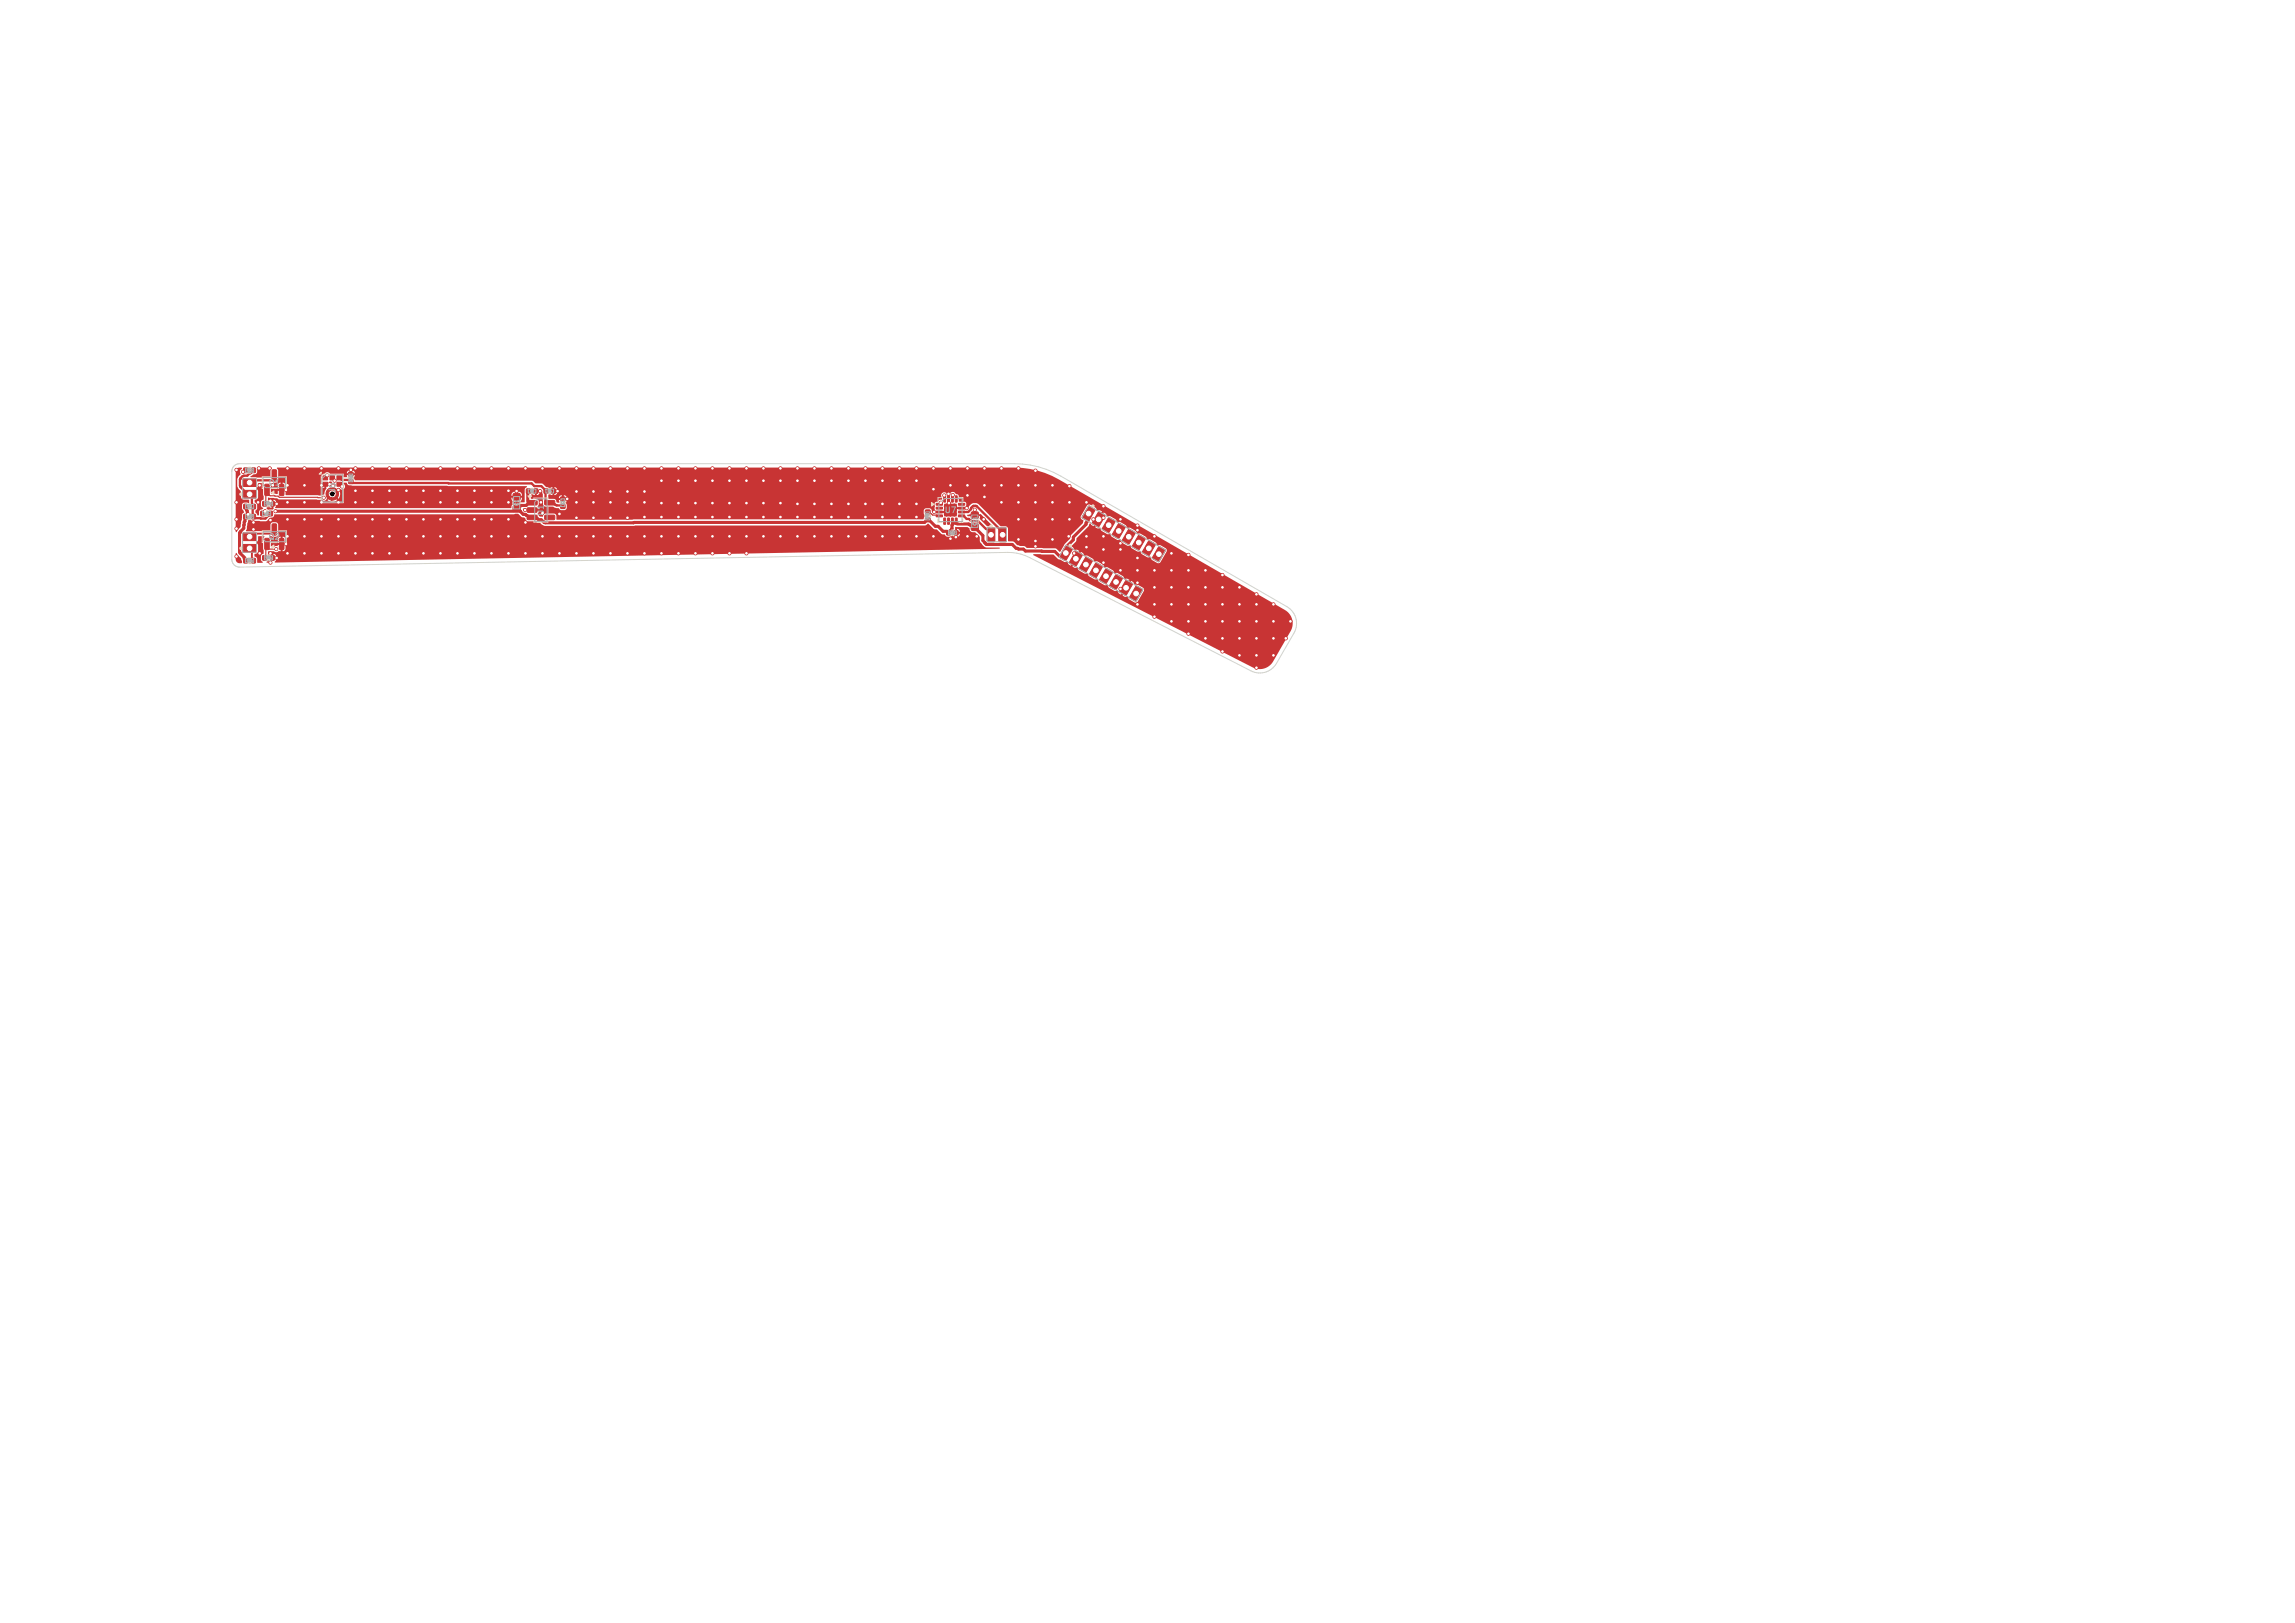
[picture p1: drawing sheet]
<svg xmlns="http://www.w3.org/2000/svg" width="297mm" height="210mm" viewBox="0 0 297 210" stroke-linecap="round" stroke-linejoin="round" font-family="sans-serif">
<defs><g id="words">
<text font-size="1.1" x="43.6" y="64.1" transform="rotate(-90 43.6 64.1)">U6</text>
<g font-size="1" fill="#fff">
<text x="34.7" y="63">Q1</text>
<text x="70.5" y="66.8" transform="rotate(-90 70.5 66.8)">U1</text>
</g>
<g font-size="1" fill="#afafaf">
<text x="34.7" y="70">Q2</text>
<text x="122.2" y="66.5">U7</text>
</g>
<g font-size=".6" fill="#afafaf">
<text x="67.2" y="65.5" transform="rotate(-90 67.2 65.5)">C1</text>
<text x="126.4" y="68.1" transform="rotate(-90 126.4 68.1)">C11</text>
</g>
<g font-size=".4" fill="#afafaf">
<text x="31.9" y="65.7">R21</text>
<text x="31.9" y="61">R23</text>
<text x="34.3" y="65.4">R20</text>
<text x="31.9" y="67">R22</text>
<text x="34.1" y="66.6">R24</text>
<text x="120.3" y="67.2" transform="rotate(-90 120.3 67.2)">R10</text>
<text x="31.9" y="72.7">R26</text>
<text x="34.3" y="72.4">R25</text>
</g>
<g font-size=".3" fill="#afafaf">
<text x="45.6" y="62.2" transform="rotate(-90 45.6 62.2)">C10</text>
<text x="68.6" y="63.7">C2</text>
<text x="70.9" y="63.7">C4</text>
<text x="73" y="65.3" transform="rotate(-90 73 65.3)">C3</text>
<text x="122.9" y="69.1">C12</text>
</g>
</g></defs>
<g fill="#c83434" stroke="#c83434" stroke-width=".13">
<path d="M31.4 70.5h1.7l.1 .1v.8l-.2 .1-1.5-.1-.1-.1z"/>
<path d="M31.4 69h1.7l.1 .1v.8l-.2 .1-1.5-.1-.1-.1z"/>
<path d="M33.8 66.2h.4v.5h-.4z"/>
<path d="M34.8 66.2h.4v.5h-.4z"/>
<path d="M45.1 62.1h.6v.5h-.6z"/>
<path d="M45.1 61.1h.6v.5h-.6z"/>
<path d="M137.9 70.6h.2l.6 .4 .1 .1-.8 1.4h-.2l-.6-.3-.1-.2z"/>
<path d="M139.2 71.4h.2l.6 .3 .1 .2-.8 1.3-.2 .1-.6-.4-.1-.1z"/>
<path d="M140.5 72.1h.2l.6 .4 .1 .1-.8 1.4h-.2l-.6-.3-.1-.2z"/>
<path d="M141.8 72.9h.2l.6 .3 .1 .2-.8 1.3-.2 .1-.6-.4-.1-.1z"/>
<path d="M143.1 73.6h.2l.6 .4 .1 .1-.8 1.4h-.2l-.6-.3-.1-.2z"/>
<path d="M144.4 74.4h.2l.6 .3 .1 .2-.8 1.3-.2 .1-.6-.4-.1-.1z"/>
<path d="M145.7 75.1h.2l.6 .4 .1 .1-.8 1.4h-.2l-.6-.3-.1-.2z"/>
<path d="M147 75.9h.2l.6 .3 .1 .2-.8 1.3-.2 .1-.6-.4-.1-.1z"/>
<path d="M34.3 69.7h.4h.1v1.3v.1h-.4l-.1-.1z"/>
<path d="M36.2 69.7h.4h.1v1.3v.1h-.4l-.1-.1z"/>
<path d="M35.2 67.8h.4l.2 .1v1.2l-.1 .1-.4 .1-.1-.1z"/>
<path d="M68.1 63.3h.5v.5h-.5z"/>
<path d="M69.1 63.3h.5v.5h-.5z"/>
<path d="M140.9 65.5h.1l.6 .3 .1 .2-.8 1.4h-.1l-.7-.3v-.2z"/>
<path d="M142.2 66.3l.1-.1 .6 .4 .1 .1-.8 1.4-.1 .1-.7-.4-.1-.1z"/>
<path d="M143.5 67h.1l.6 .3 .1 .2-.8 1.4h-.1l-.7-.3-.1-.2z"/>
<path d="M144.8 67.8l.1-.1 .6 .4 .1 .1-.8 1.4-.1 .1-.7-.4-.1-.1z"/>
<path d="M146.1 68.5h.1l.6 .3 .1 .2-.8 1.4h-.1l-.7-.3-.1-.2z"/>
<path d="M147.4 69.3l.1-.1 .6 .4 .1 .1-.8 1.4-.1 .1-.7-.4-.1-.1z"/>
<path d="M148.7 70h.1l.6 .3 .1 .2-.8 1.4h-.1l-.7-.3-.1-.2z"/>
<path d="M150 70.8l.1-.1 .6 .4 .1 .1-.8 1.4-.1 .1-.7-.4-.1-.1z"/>
<path d="M127.8 68.3h.8l.1 .1v1.6v.1h-.8l-.1-.1z"/>
<path d="M129.3 68.3h.8l.1 .1v1.6v.1h-.8l-.1-.1z"/>
<path d="M125.7 67.8h.2h.7v.2v.6l-.2 .1-.7-.1v-.2z"/>
<path d="M125.7 66.3l.2-.1 .7 .1v.1v.6l-.2 .1-.7-.1v-.1z"/>
<path d="M66.5 65.4h.1h.7v.2v.6l-.2 .1-.6-.1-.1-.1z"/>
<path d="M66.5 63.9l.1-.1 .7 .1v.2v.6h-.2h-.6l-.1-.2z"/>
<path d="M122.5 68.7h.5v.5h-.5z"/>
<path d="M123.5 68.7h.5v.5h-.5z"/>
<path d="M31.6 65.3h.4v.5h-.4z"/>
<path d="M32.6 65.3h.4v.5h-.4z"/>
<path d="M34 64.9h.5v.6h-.5z"/>
<path d="M35 64.9h.5v.6h-.5z"/>
<path d="M41.8 61.6h.6v.5h-.6z"/>
<path d="M41.8 62.4h.6v.5h-.6z"/>
<path d="M42.4 63.4a.81 .81 0 0 1 1.3 .2 .81 .81 0 0 1-.8 1.1v-.3a.52 .52 0 0 0 .6-.6 .52 .52 0 0 0-.8-.3 .52 .52 0 0 0 .1 .9h.1v.3a.81 .81 0 0 1-.5-1.3z"/>
<path d="M43.6 62.4h.6v.5h-.6z"/>
<path d="M43.6 61.6h.6v.5h-.6z"/>
<path d="M42.7 61.6h.6v.5h-.6z"/>
<path d="M68.2 64.8h1.2l.1 .1v.4l-.1 .1-1.1-.1-.1-.1z"/>
<path d="M68.2 65.7h1.2l.1 .2v.3l-.1 .1h-1.1l-.1-.1z"/>
<path d="M68.2 66.7h1.2l.1 .1v.4l-.1 .1-1.1-.1-.1-.1z"/>
<path d="M70.5 66.7h1.2l.1 .1v.4l-.1 .1-1.1-.1-.1-.1z"/>
<path d="M70.5 64.8h1.2l.1 .1v.4l-.1 .1-1.1-.1-.1-.1z"/>
<path d="M119.8 67h.5v.5h-.5z"/>
<path d="M119.8 66h.5v.5h-.5z"/>
<path d="M72.6 65.3h.5v.5h-.5z"/>
<path d="M72.6 64.3h.5v.5h-.5z"/>
<path d="M31.6 60.6h.4v.5h-.4z"/>
<path d="M32.6 60.6h.4v.5h-.4z"/>
<path d="M34 71.9h.5v.6h-.5z"/>
<path d="M35 71.9h.5v.6h-.5z"/>
<path d="M121.2 65.1h.7l.1 .2-.8 .1z"/>
<path d="M121.2 65.6h.7l.1 .2-.8 .1z"/>
<path d="M121.2 66.1h.7l.1 .2-.8 .1z"/>
<path d="M121.2 66.6h.7l.1 .2-.8 .1z"/>
<path d="M122.1 67l.3 .1-.1 .7h-.2z"/>
<path d="M122.6 67l.3 .1-.1 .7h-.2z"/>
<path d="M123.1 67l.3 .1-.1 .7h-.2z"/>
<path d="M123.6 67l.3 .1-.1 .7h-.2z"/>
<path d="M124 66.6h.8v.2l-.7 .1z"/>
<path d="M124 66.1h.8v.2l-.7 .1z"/>
<path d="M124 65.6h.8v.2l-.7 .1z"/>
<path d="M124 65.1h.8v.2l-.7 .1z"/>
<path d="M123.6 64.2h.3l-.1 .8-.2-.1z"/>
<path d="M123.1 64.2h.3l-.1 .8-.2-.1z"/>
<path d="M122.6 64.2h.3l-.1 .8-.2-.1z"/>
<path d="M122.1 64.2h.3l-.1 .8-.2-.1z"/>
<path d="M122.4 65.4h1.2v1.2h-1.2z"/>
<path d="M70.4 63.3h.5v.5h-.5z"/>
<path d="M71.4 63.3h.5v.5h-.5z"/>
<path d="M31.4 63.5h1.7l.1 .1v.8l-.2 .1-1.5-.1-.1-.1z"/>
<path d="M31.4 62h1.7l.1 .1v.8l-.2 .1-1.5-.1-.1-.1z"/>
<path d="M31.6 66.6h.4v.5h-.4z"/>
<path d="M32.6 66.6h.4v.5h-.4z"/>
<path d="M31.6 72.3h.4v.5h-.4z"/>
<path d="M32.6 72.3h.4v.5h-.4z"/>
<path d="M34.3 62.7h.4h.1v1.3v.1h-.4l-.1-.1z"/>
<path d="M36.2 62.7h.4h.1v1.3v.1h-.4l-.1-.1z"/>
<path d="M35.2 60.8h.4l.2 .1v1.2l-.1 .1-.4 .1-.1-.1z"/>
<circle cx="32.1" cy="66.5" r=".2"/>
<circle cx="35.6" cy="66.2" r=".2"/>
<circle cx="34.3" cy="66.2" r=".2"/>
<circle cx="31.4" cy="61.1" r=".2"/>
<circle cx="87.8" cy="60.6" r=".2"/>
<circle cx="145" cy="70.3" r=".2"/>
<circle cx="103.2" cy="69.4" r=".2"/>
<circle cx="134" cy="67.2" r=".2"/>
<circle cx="70" cy="65" r=".2"/>
<circle cx="103.2" cy="66.9" r=".2"/>
<circle cx="147.2" cy="78.2" r=".2"/>
<circle cx="101" cy="60.6" r=".2"/>
<circle cx="37.2" cy="69.4" r=".2"/>
<circle cx="83.4" cy="60.6" r=".2"/>
<circle cx="72.4" cy="66.5" r=".2"/>
<circle cx="96.6" cy="60.6" r=".2"/>
<circle cx="158.2" cy="76" r=".2"/>
<circle cx="48.2" cy="65" r=".2"/>
<circle cx="57" cy="63.5" r=".2"/>
<circle cx="43.8" cy="65" r=".2"/>
<circle cx="156" cy="76" r=".2"/>
<circle cx="118.6" cy="62.2" r=".2"/>
<circle cx="79" cy="69.4" r=".2"/>
<circle cx="39.4" cy="65" r=".2"/>
<circle cx="61.4" cy="65" r=".2"/>
<circle cx="162.6" cy="76.9" r=".2"/>
<circle cx="162.6" cy="86.4" r=".2"/>
<circle cx="112" cy="62.2" r=".2"/>
<circle cx="105.4" cy="66.9" r=".2"/>
<circle cx="63.6" cy="60.6" r=".2"/>
<circle cx="81.2" cy="67" r=".2"/>
<circle cx="127.4" cy="64.3" r=".2"/>
<circle cx="50.4" cy="60.6" r=".2"/>
<circle cx="123.7" cy="69.5" r=".2"/>
<circle cx="114.2" cy="69.4" r=".2"/>
<circle cx="54.8" cy="67.2" r=".2"/>
<circle cx="138.3" cy="69.4" r=".2"/>
<circle cx="43.8" cy="71.6" r=".2"/>
<circle cx="37.2" cy="65" r=".2"/>
<circle cx="164.8" cy="80.4" r=".2"/>
<circle cx="57" cy="67.2" r=".2"/>
<circle cx="160.4" cy="76" r=".2"/>
<circle cx="105.4" cy="69.4" r=".2"/>
<circle cx="74.6" cy="67" r=".2"/>
<circle cx="96.6" cy="62.2" r=".2"/>
<circle cx="147.2" cy="73.8" r=".2"/>
<circle cx="39.4" cy="62.8" r=".2"/>
<circle cx="46" cy="60.6" r=".2"/>
<circle cx="65.8" cy="67.2" r=".2"/>
<circle cx="136.2" cy="65" r=".2"/>
<circle cx="85.6" cy="69.4" r=".2"/>
<circle cx="145" cy="67.2" r=".2"/>
<circle cx="126.1" cy="65.9" r=".2"/>
<circle cx="41.6" cy="65" r=".2"/>
<circle cx="85.6" cy="60.6" r=".2"/>
<circle cx="48.2" cy="69.4" r=".2"/>
<circle cx="136.2" cy="67.2" r=".2"/>
<circle cx="59.2" cy="63.5" r=".2"/>
<circle cx="109.8" cy="69.4" r=".2"/>
<circle cx="30.6" cy="72" r=".2"/>
<circle cx="90" cy="69.4" r=".2"/>
<circle cx="65.8" cy="69.4" r=".2"/>
<circle cx="94.4" cy="65.1" r=".2"/>
<circle cx="32.8" cy="68.5" r=".2"/>
<circle cx="63.6" cy="69.4" r=".2"/>
<circle cx="156" cy="82.6" r=".2"/>
<circle cx="90" cy="71.6" r=".2"/>
<circle cx="120.9" cy="66.2" r=".2"/>
<circle cx="94.4" cy="69.4" r=".2"/>
<circle cx="68" cy="67.6" r=".2"/>
<circle cx="145" cy="73.8" r=".2"/>
<circle cx="136.2" cy="62.8" r=".2"/>
<circle cx="156" cy="78.2" r=".2"/>
<circle cx="76.8" cy="69.4" r=".2"/>
<circle cx="162.6" cy="82.6" r=".2"/>
<circle cx="72.4" cy="60.6" r=".2"/>
<circle cx="156" cy="73.8" r=".2"/>
<circle cx="52.6" cy="60.6" r=".2"/>
<circle cx="70.2" cy="69.4" r=".2"/>
<circle cx="81.2" cy="65" r=".2"/>
<circle cx="136.2" cy="69.8" r=".2"/>
<circle cx="158.2" cy="78.2" r=".2"/>
<circle cx="48.2" cy="63.5" r=".2"/>
<circle cx="37" cy="70.4" r=".2"/>
<circle cx="125.2" cy="62.8" r=".2"/>
<circle cx="126.4" cy="69.4" r=".2"/>
<circle cx="87.8" cy="62.2" r=".2"/>
<circle cx="85.6" cy="66.9" r=".2"/>
<circle cx="35" cy="67.3" r=".2"/>
<circle cx="41.6" cy="71.6" r=".2"/>
<circle cx="156" cy="80.4" r=".2"/>
<circle cx="131.8" cy="69.8" r=".2"/>
<circle cx="87.8" cy="69.4" r=".2"/>
<circle cx="92.2" cy="66.9" r=".2"/>
<circle cx="79" cy="63.6" r=".2"/>
<circle cx="92.2" cy="69.4" r=".2"/>
<circle cx="30.6" cy="67.2" r=".2"/>
<circle cx="131.8" cy="67.2" r=".2"/>
<circle cx="43.8" cy="67.2" r=".2"/>
<circle cx="35" cy="71.6" r=".2"/>
<circle cx="134" cy="70.7" r=".2"/>
<circle cx="103.2" cy="65.2" r=".2"/>
<circle cx="54.8" cy="63.5" r=".2"/>
<circle cx="94.4" cy="71.6" r=".2"/>
<circle cx="66.9" cy="63.5" r=".2"/>
<circle cx="127.4" cy="60.6" r=".2"/>
<circle cx="120.8" cy="63.3" r=".2"/>
<circle cx="59.2" cy="69.4" r=".2"/>
<circle cx="92.2" cy="65.1" r=".2"/>
<circle cx="59.2" cy="67.2" r=".2"/>
<circle cx="96.6" cy="65.1" r=".2"/>
<circle cx="85.6" cy="71.6" r=".2"/>
<circle cx="153.8" cy="82" r=".2"/>
<circle cx="41.6" cy="67.2" r=".2"/>
<circle cx="67.9" cy="66" r=".2"/>
<circle cx="74.6" cy="71.6" r=".2"/>
<circle cx="73.4" cy="64.5" r=".2"/>
<circle cx="69.9" cy="63.5" r=".2"/>
<circle cx="57" cy="71.6" r=".2"/>
<circle cx="116.4" cy="69.4" r=".2"/>
<circle cx="142.8" cy="72.8" r=".2"/>
<circle cx="116.4" cy="66.9" r=".2"/>
<circle cx="65.8" cy="60.6" r=".2"/>
<circle cx="114.2" cy="65.2" r=".2"/>
<circle cx="114.2" cy="66.9" r=".2"/>
<circle cx="107.6" cy="69.4" r=".2"/>
<circle cx="50.4" cy="67.2" r=".2"/>
<circle cx="118.6" cy="69.4" r=".2"/>
<circle cx="90" cy="65.1" r=".2"/>
<circle cx="142.8" cy="69.4" r=".2"/>
<circle cx="54.8" cy="65" r=".2"/>
<circle cx="160.4" cy="78.2" r=".2"/>
<circle cx="79" cy="60.6" r=".2"/>
<circle cx="109.8" cy="60.6" r=".2"/>
<circle cx="103.2" cy="62.2" r=".2"/>
<circle cx="90" cy="62.2" r=".2"/>
<circle cx="127.4" cy="62.8" r=".2"/>
<circle cx="54.8" cy="71.6" r=".2"/>
<circle cx="118.6" cy="60.6" r=".2"/>
<circle cx="98.8" cy="66.9" r=".2"/>
<circle cx="46" cy="71.6" r=".2"/>
<circle cx="120.8" cy="69.4" r=".2"/>
<circle cx="87.8" cy="71.6" r=".2"/>
<circle cx="134" cy="60.9" r=".2"/>
<circle cx="153.8" cy="80.4" r=".2"/>
<circle cx="83.4" cy="71.6" r=".2"/>
<circle cx="54.8" cy="69.4" r=".2"/>
<circle cx="98.8" cy="62.2" r=".2"/>
<circle cx="63.6" cy="71.6" r=".2"/>
<circle cx="68" cy="60.6" r=".2"/>
<circle cx="134" cy="70" r=".2"/>
<circle cx="164.8" cy="82.6" r=".2"/>
<circle cx="81.2" cy="71.6" r=".2"/>
<circle cx="149.4" cy="79.8" r=".2"/>
<circle cx="50.4" cy="69.4" r=".2"/>
<circle cx="153.8" cy="76" r=".2"/>
<circle cx="129.6" cy="62.8" r=".2"/>
<circle cx="46" cy="69.4" r=".2"/>
<circle cx="39.4" cy="71.6" r=".2"/>
<circle cx="85.6" cy="65.1" r=".2"/>
<circle cx="83.4" cy="66.9" r=".2"/>
<circle cx="122.8" cy="65.1" r=".2"/>
<circle cx="79" cy="65" r=".2"/>
<circle cx="92.2" cy="60.6" r=".2"/>
<circle cx="116.4" cy="65.2" r=".2"/>
<circle cx="166.4" cy="82.6" r=".2"/>
<circle cx="134" cy="65" r=".2"/>
<circle cx="61.4" cy="63.5" r=".2"/>
<circle cx="83.4" cy="69.4" r=".2"/>
<circle cx="33.4" cy="65" r=".2"/>
<circle cx="50.4" cy="63.5" r=".2"/>
<circle cx="30.6" cy="68.4" r=".2"/>
<circle cx="33.5" cy="60.6" r=".2"/>
<circle cx="85.6" cy="62.2" r=".2"/>
<circle cx="57" cy="69.4" r=".2"/>
<circle cx="140.6" cy="65" r=".2"/>
<circle cx="125.2" cy="64.1" r=".2"/>
<circle cx="54.8" cy="60.6" r=".2"/>
<circle cx="105.4" cy="60.6" r=".2"/>
<circle cx="158.2" cy="84.3" r=".2"/>
<circle cx="145" cy="76.2" r=".2"/>
<circle cx="140.6" cy="70.8" r=".2"/>
<circle cx="30.6" cy="60.8" r=".2"/>
<circle cx="105.4" cy="65.2" r=".2"/>
<circle cx="127.3" cy="67.2" r=".2"/>
<circle cx="46" cy="65" r=".2"/>
<circle cx="158.2" cy="74.4" r=".2"/>
<circle cx="33.6" cy="62.8" r=".2"/>
<circle cx="162.6" cy="84.8" r=".2"/>
<circle cx="114.2" cy="62.2" r=".2"/>
<circle cx="101" cy="65.1" r=".2"/>
<circle cx="123" cy="69.7" r=".2"/>
<circle cx="76.8" cy="60.6" r=".2"/>
<circle cx="92.2" cy="62.2" r=".2"/>
<circle cx="149.4" cy="76" r=".2"/>
<circle cx="37.2" cy="62.8" r=".2"/>
<circle cx="151.6" cy="80.4" r=".2"/>
<circle cx="46" cy="63.5" r=".2"/>
<circle cx="70.2" cy="71.6" r=".2"/>
<circle cx="131.8" cy="60.6" r=".2"/>
<circle cx="43.8" cy="60.6" r=".2"/>
<circle cx="81.2" cy="60.6" r=".2"/>
<circle cx="83.4" cy="63.6" r=".2"/>
<circle cx="103.2" cy="60.6" r=".2"/>
<circle cx="162.6" cy="80.4" r=".2"/>
<circle cx="101" cy="66.9" r=".2"/>
<circle cx="138.4" cy="67.2" r=".2"/>
<circle cx="107.6" cy="60.6" r=".2"/>
<circle cx="107.6" cy="62.2" r=".2"/>
<circle cx="147.2" cy="72.2" r=".2"/>
<circle cx="87.8" cy="65.1" r=".2"/>
<circle cx="39.4" cy="67.2" r=".2"/>
<circle cx="112" cy="65.2" r=".2"/>
<circle cx="142.8" cy="65.5" r=".2"/>
<circle cx="87.8" cy="66.9" r=".2"/>
<circle cx="125.1" cy="65.8" r=".2"/>
<circle cx="48.2" cy="67.2" r=".2"/>
<circle cx="96.6" cy="66.9" r=".2"/>
<circle cx="72.4" cy="69.4" r=".2"/>
<circle cx="76.8" cy="67" r=".2"/>
<circle cx="142.8" cy="71.1" r=".2"/>
<circle cx="153.8" cy="78.2" r=".2"/>
<circle cx="59.2" cy="71.6" r=".2"/>
<circle cx="151.6" cy="73.8" r=".2"/>
<circle cx="105.4" cy="62.2" r=".2"/>
<circle cx="65.8" cy="65" r=".2"/>
<circle cx="145" cy="71.1" r=".2"/>
<circle cx="112" cy="60.6" r=".2"/>
<circle cx="147.2" cy="68.6" r=".2"/>
<circle cx="160.4" cy="82.6" r=".2"/>
<circle cx="149.4" cy="73.8" r=".2"/>
<circle cx="118.6" cy="66.9" r=".2"/>
<circle cx="59.2" cy="65" r=".2"/>
<circle cx="151.6" cy="71.6" r=".2"/>
<circle cx="139" cy="71.6" r=".2"/>
<circle cx="57" cy="65" r=".2"/>
<circle cx="129.6" cy="60.6" r=".2"/>
<circle cx="160.4" cy="84.8" r=".2"/>
<circle cx="131.8" cy="65" r=".2"/>
<circle cx="52.6" cy="63.5" r=".2"/>
<circle cx="35" cy="72.8" r=".2"/>
<circle cx="68" cy="71.6" r=".2"/>
<circle cx="52.6" cy="67.2" r=".2"/>
<circle cx="98.8" cy="65.1" r=".2"/>
<circle cx="46" cy="67.2" r=".2"/>
<circle cx="48.2" cy="71.6" r=".2"/>
<circle cx="37" cy="63.4" r=".2"/>
<circle cx="74.6" cy="65" r=".2"/>
<circle cx="101" cy="62.2" r=".2"/>
<circle cx="81.2" cy="69.4" r=".2"/>
<circle cx="96.6" cy="69.4" r=".2"/>
<circle cx="39.4" cy="69.4" r=".2"/>
<circle cx="90" cy="60.6" r=".2"/>
<circle cx="116.4" cy="62.2" r=".2"/>
<circle cx="52.6" cy="71.6" r=".2"/>
<circle cx="37.2" cy="71.6" r=".2"/>
<circle cx="59.2" cy="60.6" r=".2"/>
<circle cx="122.7" cy="63.9" r=".2"/>
<circle cx="30.6" cy="65" r=".2"/>
<circle cx="41.6" cy="60.6" r=".2"/>
<circle cx="98.8" cy="69.4" r=".2"/>
<circle cx="45.4" cy="60.8" r=".2"/>
<circle cx="63.6" cy="65" r=".2"/>
<circle cx="109.8" cy="62.2" r=".2"/>
<circle cx="72.4" cy="71.6" r=".2"/>
<circle cx="76.8" cy="71.6" r=".2"/>
<circle cx="134" cy="62.8" r=".2"/>
<circle cx="37.2" cy="60.6" r=".2"/>
<circle cx="74.6" cy="63.6" r=".2"/>
<circle cx="94.4" cy="66.9" r=".2"/>
<circle cx="167" cy="80.4" r=".2"/>
<circle cx="164.8" cy="84.8" r=".2"/>
<circle cx="90" cy="66.9" r=".2"/>
<circle cx="65.8" cy="63.5" r=".2"/>
<circle cx="83.4" cy="65" r=".2"/>
<circle cx="52.6" cy="65" r=".2"/>
<circle cx="151.6" cy="76" r=".2"/>
<circle cx="94.4" cy="60.6" r=".2"/>
<circle cx="74.6" cy="60.6" r=".2"/>
<circle cx="153.8" cy="73.8" r=".2"/>
<circle cx="125.2" cy="60.6" r=".2"/>
<circle cx="76.8" cy="65" r=".2"/>
<circle cx="123" cy="62.8" r=".2"/>
<circle cx="37.2" cy="67.2" r=".2"/>
<circle cx="107.6" cy="66.9" r=".2"/>
<circle cx="41.6" cy="69.4" r=".2"/>
<circle cx="164.8" cy="78.2" r=".2"/>
<circle cx="112" cy="66.9" r=".2"/>
<circle cx="41.6" cy="62.8" r=".2"/>
<circle cx="109.8" cy="65.2" r=".2"/>
<circle cx="70.2" cy="60.6" r=".2"/>
<circle cx="98.8" cy="60.6" r=".2"/>
<circle cx="65.8" cy="71.6" r=".2"/>
<circle cx="63.6" cy="67.2" r=".2"/>
<circle cx="114.2" cy="60.6" r=".2"/>
<circle cx="61.4" cy="60.6" r=".2"/>
<circle cx="142.8" cy="67" r=".2"/>
<circle cx="61.4" cy="71.6" r=".2"/>
<circle cx="116.4" cy="60.6" r=".2"/>
<circle cx="129.6" cy="65" r=".2"/>
<circle cx="149.4" cy="78.2" r=".2"/>
<circle cx="92.2" cy="71.6" r=".2"/>
<circle cx="43.8" cy="69.4" r=".2"/>
<circle cx="74.6" cy="69.4" r=".2"/>
<circle cx="149.4" cy="69.4" r=".2"/>
<circle cx="109.8" cy="66.9" r=".2"/>
<circle cx="125.2" cy="69.4" r=".2"/>
<circle cx="147.2" cy="68" r=".2"/>
<circle cx="39.4" cy="60.6" r=".2"/>
<circle cx="52.6" cy="69.4" r=".2"/>
<circle cx="94.4" cy="62.2" r=".2"/>
<circle cx="160.4" cy="80.4" r=".2"/>
<circle cx="33.6" cy="71.6" r=".2"/>
<circle cx="35" cy="64.8" r=".2"/>
<circle cx="138.4" cy="65" r=".2"/>
<circle cx="57" cy="60.6" r=".2"/>
<circle cx="32.8" cy="67.6" r=".2"/>
<circle cx="68" cy="69.4" r=".2"/>
<circle cx="76.8" cy="63.6" r=".2"/>
<circle cx="140.6" cy="69.4" r=".2"/>
<circle cx="118.6" cy="65.2" r=".2"/>
<circle cx="138.4" cy="62.9" r=".2"/>
<circle cx="158.2" cy="82.6" r=".2"/>
<circle cx="141.5" cy="67.2" r=".2"/>
<circle cx="112" cy="69.4" r=".2"/>
<circle cx="34.9" cy="60.6" r=".2"/>
<circle cx="61.4" cy="69.4" r=".2"/>
<circle cx="72.2" cy="63.5" r=".2"/>
<circle cx="96.6" cy="71.6" r=".2"/>
<circle cx="151.6" cy="78.2" r=".2"/>
<circle cx="147.2" cy="75.4" r=".2"/>
<circle cx="153.8" cy="71.8" r=".2"/>
<circle cx="101" cy="69.4" r=".2"/>
<circle cx="61.4" cy="67.2" r=".2"/>
<circle cx="162.6" cy="78.2" r=".2"/>
<circle cx="79" cy="71.6" r=".2"/>
<circle cx="35.8" cy="72.2" r=".2"/>
<circle cx="158.2" cy="80.4" r=".2"/>
<circle cx="63.6" cy="63.5" r=".2"/>
<circle cx="79" cy="67" r=".2"/>
<circle cx="81.2" cy="63.6" r=".2"/>
<circle cx="123" cy="60.6" r=".2"/>
<circle cx="48.2" cy="60.6" r=".2"/>
<circle cx="50.4" cy="65" r=".2"/>
<circle cx="131.8" cy="62.8" r=".2"/>
<circle cx="120.8" cy="60.6" r=".2"/>
<circle cx="50.4" cy="71.6" r=".2"/>
<circle cx="107.6" cy="65.2" r=".2"/>
<circle cx="35.8" cy="65.2" r=".2"/>
<circle cx="41.9" cy="64.4" r=".2"/>
<circle cx="122.2" cy="64.1" r=".2"/>
<circle cx="44.2" cy="62.9" r=".2"/>
<circle cx="123.3" cy="64" r=".2"/>
<circle cx="42.3" cy="61.5" r=".2"/>
<circle cx="43.3" cy="62.2" r=".2"/>
<circle cx="121.7" cy="65.1" r=".2"/>
<circle cx="35.8" cy="71" r=".2"/>
</g>
<g fill="none" stroke="#c83434" stroke-width=".4">
<path d="M31.4 61.1h.1M31.7 67.2l-.2 1.2-.5 .6v2.4l.6 .7v.2M31.9 65.9l.1 .5M32.1 66.6h-.1M34.3 66.2h-.1M35.6 66.2h30.9M67.3 66.1l.4 .5h.2l.3 .2M68.2 65.3l-.1 .1h-.7l-.1 .2M68.3 63.8v1M69.5 67.1l.2 .2h.3l.5 .4 49.2-.1 .1-.1M120.4 67.4l.6 .7h.4l.6 .7h.5M123.2 67.8v.6l-.2 .3"/>
<path d="M123.4 67.7h.2M123.9 67.8h1.4l.4 .2M126.5 68.6l.7 .7v.7l.5 .5h3.3l.5 .5 .3 .1h.6l.3 .2 3.8 .1 .6 .6M140.8 67.4l-.3 .3v.2l-1.6 1.6v.4l-.8 .8"/>
</g>
<g fill="none" stroke="#c83434" stroke-width=".2">
<path d="M35.5 72.2h.3M35.5 65.2h.3M36.7 63.4h.3M36.7 70.4h.3M42.3 62.7h.3M45.4 60.8v.3M66.8 63.6v.3M67.9 66h.3M69.6 63.6h.3M71.9 63.6h.2M73.1 64.6h.3M120.9 66.3h.3"/>
<path d="M122.8 63.9v.3M122.8 65.1v.4M123.7 69.2v.3M124.8 65.8h.3M126.2 66v.3"/>
</g>
<path d="M34.4 64.1v.8M34.4 71.1v.8M34.8 64.1l.2 .1h1l.1 .2h5.8M34.8 71.1h.9M42.3 61.5v.1M43.2 62.1l.1 .1M44.2 62.9v.1M120.4 66.4l.3 .3h.5M121.7 65.1v.1M122.2 64.1v.1M123.3 64.1v.1" fill="none" stroke="#c83434" stroke-width=".15"/>
<path d="M32.5 61.1l-.5 .5a.8 .8 0 0 0-.9 .3l-.1 .2v.8l.5 .6M32.6 64.4v.9M32.7 65.9v.7M33.1 62.2h2.2M34.7 66.7l-.4 .4h-1.3M44.2 62.1h.9M45.7 62.5l23.1 .1 .4 .3h.8l.4 .4M70.6 63.8v1M71.7 65.3l.4 .1h.4M124.8 66.9l.3 .3h.3l.4 .3h.8M124.8 66.3h.5l.6-.8h.4l3 2.9M126.6 67.5l1 1h.2" fill="none" stroke="#c83434" stroke-width=".3"/>
<path d="M32.6 71.4v.9M33.1 69.1h2.2" fill="none" stroke="#c83434" stroke-width=".25"/>
<g fill="#c83434">
<path d="M35.8 60.5h95.5a11.5 11.5 0 0 1 5.7 1.5l29.2 16.9a2 2 0 0 1 .8 2.8l-2.2 3.9a2 2 0 0 1-2.7 .8l-28.4-14.6 .1-.1 2.5 .1 .7 .6 .8 .3 .3-.1 .2 .4 .3 .2 .4-.7 .2 .1-.4 .7 .3 .2 .3-.1 .2 .4 .8 .4 .3-.1 .2 .5 .8 .4 .3-.1 .2 .4 .7 .4 .4-.1 .2 .4 .7 .5 .4-.1 .2 .4 .3 .1 .4-.7 .2 .2-.4 .7 .3 .1 .3-.1 .2 .4 .7 .5 .4-.1 .8-1.4v-.4l-.8-.5-.4 .1-.1-.4-.3-.1-.4 .7-.2-.1 .4-.8-.3-.1-.4 .1-.2-.5-.7-.4-.4 .1-.1-.4-.8-.4-.4 .1-.2-.5-.7-.4-.4 .1-.1-.4-.8-.4-.4 .1-.1-.4-.3-.2-.4 .7-.2-.1 .4-.7-.3-.2-.4 .1-.1-.3-.2-.3 .5-.5 .1-.5 1.6-1.5 .1-.3 .1-.1 .1 .2 .3 .2 .4-.7 .2 .1-.4 .7 .3 .2 .4-.1 .2 .4 .7 .4 .4-.1 .2 .5 .7 .4 .4-.1 .2 .4 .7 .4 .4-.1 .1 .4 .8 .4h.4l.2 .4 .7 .4 .4-.1 .1 .4 .8 .4 .2 .1 .2-.2 .8-1.3-.1-.4-.8-.5-.3 .1-.2-.4-.7-.4-.4 .1-.2-.4-.7-.4h-.4l-.2-.4-.7-.4-.4 .1-.2-.4-.7-.4h-.4l-.2-.4-.7-.4-.4 .1-.2-.4-.3-.2-.4 .7-.2-.1 .4-.7-.3-.2-.3 .1-.2-.4-.8-.4-.3 .1-.8 1.4v.3l.1 .1a.27 .27 0 0 1 .1 .5l-1.5 1.6-.1 .4-.7 .7-.6 1-.6-.5h-3.7l-.3-.2-.9-.2-.5-.4-.7-.1-.1-1.8-.2-.1h-.7l-3.1-3h-.4l-.3 .1-.6 .7h-1.3v.5a.33 .33 0 0 1 0 .4 .33 .33 0 0 1-.5 0h-.7a.32 .32 0 0 1-.4 0 .32 .32 0 0 1 0-.4h-1.4l-.2-.2a.34 .34 0 0 0-.3-.4h-.5l-.2 .1-.1 .6 .3 .3-.3 .4h-47.4l-.1-.5-.3-.3-1.2 .1-.2 .1v.3l-.4-.1a.44 .44 0 0 1-.2-.6l-1.8-.1-.2-.2v-.1l2 .1-.1-.4 .1-.3v-.5l-.2-.1-.7-.1h-.1v-.4l.2-.2a.59 .59 0 0 0 .9-.1v-.1h-.3v.4h-.3v-.5l.2-.2h.4l.1-.1a.62 .62 0 0 1 .3 .6l.1 1.5 .3 .2h.9l.4 .1a.55 .55 0 0 1 .7 .3h.5l.2-.1v-.5v-.2h47.6l.1 .9h1.2v-.5a.32 .32 0 0 1 0-.4 .32 .32 0 0 1 .4 0v-1.2h.3v1.2l.6-.1a.33 .33 0 0 1 .3 .2 .33 .33 0 0 1 0 .3h1.2v-.1a.39 .39 0 0 0-.1-.6h-.8v-.7a.36 .36 0 0 0-.4-.3 .44 .44 0 0 0-.4-.2 .44 .44 0 0 0-.4 .3l-.3-.1a.42 .42 0 0 0-.6-.1 .42 .42 0 0 0-.1 .6v.2l-.3 .1-.2 .2a.37 .37 0 0 0-.5 .3h-47.6l-.1-.2 .1-.3h-1l.1 .3h-.4a.44 .44 0 0 0-.3-.5h-.7v-.1h2.3l-.1-.3h-.2v.3h-.3v-.3h-.2l-.2 .3h-1.3v-.4l.2-.1a.59 .59 0 0 0 .9-.1v-.1h-.4v.4h-.2v-.7h.6v-.1l-.1-.2-.3-.1v.4h-.2v-.4h-.1a.33 .33 0 0 1-.6 0h-.1l-.5-.4-.9-.1-.5-.3-22.9-.1a.29 .29 0 0 1 0-.5v-.1h-1v.2h-.4l-.2-.3h-1.5l-.2-.2h3.3v-.2l-.2-.1h-.2v.3h-.2v-.3h-.3l-.1 .3-2.4-.1a.51 .51 0 0 0-.6 .3l-.3 .1v1h1v-.2h.3l.2 .2 .3 .1v.3h-.1h-.6l-.1-.1h-.4l.1 .4-.3 .4v.4l-.4 .1h-4.6l-.1-.6h-1v.4h-.8v-1.1h.8v.5h1v-.4h4.7l.1 .2h.3v-.3h-.4v.1h-4.7a.37 .37 0 0 0-.3-.4v.8h-.3v-.8h-.2l-.2 .3h-.8l-.1-.3h.3a.72 .72 0 0 0 .7-.3v-1.3z"/>
<path d="M30.5 71.6h.1l.1 .2 .5 .4 .1 .6-.4 .1-.3-.2-.1-.3z"/>
<path d="M33.4 69.4h.8l-.2 .4 .1 1.8-.3 .2v.2v.5l.2 .2-.1 .1h-.6v-.5l-.4-.3v-.3l.4-.1 .1-.2v-.9l-.3-.3 .3-.3z"/>
<path d="M34.7 72.5h.1l.2 .3h-.5z"/>
<path d="M32.2 67.2l.1-.1 .3 .3 1.8 .1 .5-.5a.69 .69 0 0 0 .7-.5l30.9 .1 .5-.1 .5 .4 .5 .2 .1 .2 .1 .1 1.1 .1 .2 .1 .4 .1 .6 .4 49.2-.1 .4-.3 .7 .7 .5 .1 .5 .6 .5 .1 .1 .2h.5l.4-.1a.59 .59 0 0 0 .9-.1v-.1h-.3v.3h-.3v-.6h.6v-.2l-.3-.2v.4h-.3v-.6h1.7a.39 .39 0 0 1 .3 .5l.2 .1 .4 .1 .6 .5v.7l.6 .6 .2 .2h1.7l.1 .1-93.8 1.8-.1-.1 .2-.4h-.4l-.2-.2h.6v-.3l-.3-.1v.4h-.3v-.4h-.2l-.1 .2-.1-.1v-.5h.8a.49 .49 0 0 0 .6 0h.7l.1-.2v-.6h-.3v.8h-.3v-.8h-.4v.1l-.5 .2h-.3v-1h.8v.5h1v-.7l-.3-.1v.8h-.3v-.8h-.2l-.2 .3h-.8l-.2-.3v-.1h.9l.1-.1v-1.6l-.2-.1h-.6l-.1 .2v.9h-.1h-3h-.1l.2-.3v-.7z"/>
<path d="M30.6 60.6l.4-.1h.3v.1a.6 .6 0 0 0-.2 .8l-.2 .2-.2 .4v1l.5 .7 .1 .8 .1 .1 .8 .1v.3v.1l-.6-.1-.3 .3v.5l.3 .5-.3 .3-.2 1.6-.5 .7-.1-.1v-7.8z"/>
<path d="M125.2 66.6l.8-.1v-.6l.2-.1 .1 .1v.6h.6l1.5 1.5v.1h-.7l-.9-1v-.3h-1.5z"/>
<path d="M33.4 62.5h.6l.1 .1-.1 1.4 .1 .6-.3 .2v.2v.5l.3 .3-.5 .3-.1 .6h-.2l-.2-.3a.4 .4 0 0 1 .2-.6v-.5l-.3-.3v-.3l.3-.1 .1-.2v-.9l-.3-.3 .3-.3z"/>
<path d="M34.7 64.4l1.2 .1 .2 .1 5.5 .1a.42 .42 0 0 0 .4 .1 .42 .42 0 0 0 .3-.4l.3-.2 .1 .2-.3 .3 .5 .2h.4l.3-.2-.3-.3 .1-.2 .4 .3h22.4l.2 .3 .3 .1v-.5h-.5v.1h-22.4l.2-.5h22.2v.2h1.3v-.4l-.4-.2h-.1v.6h-.3v-.6l-.3 .1-.2 .3h-22.2v-.4l-.2-.4v-.1a.44 .44 0 0 0 .7 .1 .44 .44 0 0 0-.1-.7h.4l.2 .2 .6 .2h22.6l-.3 .4v1.7h-.6l.2-.6h-.5v.5h.3v.1l-.2 .2h-.5a.65 .65 0 0 0-.5 .5h-30.4h-.1l.1-.4h-.3v.5l-.1 .1-.6 .1-.2-.2 .2-.3 .4 .2v-.6h.6v-.3l-.2-.1h-.1v.4h-.3v-.4l-.4 .2z"/>
<path d="M33.3 60.5h1.9l-.2 .4v.9l-2.6-.1v-.1l.4-.2a.39 .39 0 0 0 .5-.3z"/>
</g>
<g fill="#f2eda1" stroke="#f2eda1" stroke-width=".13">
<path d="M35.1 70.8l.3-.3v.5z"/>
<path d="M41.3 61.4l.3-.3v.3z"/>
<path d="M68.3 64.2h.5l-.2 .3z"/>
<path d="M120.5 65l.4 .3-.4 .2z"/>
<path d="M35.1 63.8l.3-.3v.5z"/>
<circle cx="31.2" cy="71" r=".16"/>
<circle cx="138.5" cy="70.6" r=".16"/>
<circle cx="141.4" cy="65.5" r=".16"/>
<circle cx="128.2" cy="68.1" r=".16"/>
<circle cx="31.2" cy="64" r=".16"/>
</g>
<g fill="none" stroke="#f2eda1" stroke-width=".13">
<path d="M32.1 65.2h.4M32.1 65.9h.4M32.1 60.5h.4M32.1 61.2h.4M32.1 66.5h.4M32.1 67.2h.4M32.1 72.2h.4M32.1 72.9h.4M34.3 66.1h.4M34.3 66.8h.4M34.6 64.8h.3M34.6 65.6h.3"/>
<path d="M34.6 71.8h.3M34.6 72.6h.3M34.9 68.7h-1l.1 1.5M34.9 61.7h-1l.1 1.5M36.1 68.7h1l-.1 1.5M36.1 61.7h1l-.1 1.5M41.9 61.4h2.5v3.7h-2.8v-3.4M45 61.7v.2M45.8 61.7v.2M66.4 64.9v.3M67.4 64.9v.3M68.8 63.2h.2"/>
<path d="M68.8 63.9h.2M69.1 64.5h1.8M69.1 67.5h1.8M70.9 65.6v.8M71 63.2h.2M71 63.9h.2M72.5 64.9v.3M73.2 64.9v.3M119.7 66.6v.3M120.4 66.6v.3M121.4 67.1v.5h.5M121.9 64.4h-.5v.5"/>
<path d="M123.1 68.6h.3M123.1 69.3h.3M124.1 64.4h.5v.5M124.6 67.1v.5h-.5M125.6 67.3v.3M126.7 67.3v.3"/>
</g>
<g fill="none" stroke="#afafaf" stroke-width=".13">
<path d="M31.4 69h1.8v2.5h-1.8zM31.4 62h1.8v2.5h-1.8zM31.8 65.3h1v.5h-1zM31.8 60.6h1v.5h-1zM31.8 66.6h1v.5h-1zM31.8 72.3h1v.5h-1zM32.5 65.7h.1M34 66.2h1v.5h-1zM34 68.8h2.9v1.3h-2.5l-.4-.3zM34 61.8h2.9v1.3h-2.5l-.4-.3zM34.2 64.9h1.1v.6h-1.1zM34.2 71.9h1.1v.6h-1.1z"/>
<path d="M42.2 61.5h2.1v3.5h-2.6v-3zM45.1 61.3h.6v1h-.6zM66.5 64.3h.8v1.6h-.8zM68.4 63.3h1v.5h-1zM69.2 65l.4-.4h1.2v2.9h-1.6zM70.6 63.3h1v.5h-1zM72.6 64.6h.5v1h-.5zM119.8 66.2h.5v1.1h-.5zM122.2 64.5h2.3v3h-3v-2.2zM122.8 68.7h.9v.5h-.9zM125.8 66.6h.8v1.6h-.8zM126.3 66.9v.3"/>
<path d="M127.8 68.3h2.4v1.8h-2.4zM137.9 70.5l10 5.8-.9 1.5-10-5.7zM140.9 65.4l10 5.8-.9 1.5-10-5.7z"/>
</g>
<path d="M30.3 60.3l.3-.2 .4-.1h100.3a12 12 0 0 1 6 1.6l29.2 16.9a2.5 2.5 0 0 1 1 3.4l-2.3 3.9a2.5 2.5 0 0 1-3.3 1l-28.7-14.7a6 6 0 0 0-2.8-.6l-99.4 1.9a1 1 0 0 1-1-1v-11.4l.1-.4z" fill="none" stroke="#d0d2cd" stroke-width=".13"/>
<g fill="#fff" stroke="#fff" stroke-width=".13">
<circle cx="32.1" cy="66.6" r=".1"/>
<circle cx="35.7" cy="66.1" r=".1"/>
<circle cx="34.3" cy="66.1" r=".1"/>
<circle cx="31.4" cy="61.1" r=".1"/>
<circle cx="87.8" cy="60.6" r=".1"/>
<circle cx="145" cy="70.3" r=".1"/>
<circle cx="103.2" cy="69.4" r=".1"/>
<circle cx="134" cy="67.2" r=".1"/>
<circle cx="70" cy="65" r=".1"/>
<circle cx="103.2" cy="66.9" r=".1"/>
<circle cx="147.2" cy="78.2" r=".1"/>
<circle cx="101" cy="60.6" r=".1"/>
<circle cx="37.2" cy="69.4" r=".1"/>
<circle cx="83.4" cy="60.6" r=".1"/>
<circle cx="72.4" cy="66.5" r=".1"/>
<circle cx="96.6" cy="60.6" r=".1"/>
<circle cx="158.2" cy="76" r=".1"/>
<circle cx="48.2" cy="65" r=".1"/>
<circle cx="57" cy="63.5" r=".1"/>
<circle cx="43.8" cy="65" r=".1"/>
<circle cx="156" cy="76" r=".1"/>
<circle cx="118.6" cy="62.2" r=".1"/>
<circle cx="79" cy="69.4" r=".1"/>
<circle cx="39.4" cy="65" r=".1"/>
<circle cx="61.4" cy="65" r=".1"/>
<circle cx="162.6" cy="76.9" r=".1"/>
<circle cx="162.6" cy="86.4" r=".1"/>
<circle cx="112" cy="62.2" r=".1"/>
<circle cx="105.4" cy="66.9" r=".1"/>
<circle cx="63.6" cy="60.6" r=".1"/>
<circle cx="81.2" cy="67" r=".1"/>
<circle cx="127.4" cy="64.3" r=".1"/>
<circle cx="50.4" cy="60.6" r=".1"/>
<circle cx="123.7" cy="69.5" r=".1"/>
<circle cx="114.2" cy="69.4" r=".1"/>
<circle cx="54.8" cy="67.2" r=".1"/>
<circle cx="138.3" cy="69.4" r=".1"/>
<circle cx="43.8" cy="71.6" r=".1"/>
<circle cx="37.2" cy="65" r=".1"/>
<circle cx="164.8" cy="80.4" r=".1"/>
<circle cx="57" cy="67.2" r=".1"/>
<circle cx="160.4" cy="76" r=".1"/>
<circle cx="105.4" cy="69.4" r=".1"/>
<circle cx="74.6" cy="67" r=".1"/>
<circle cx="96.6" cy="62.2" r=".1"/>
<circle cx="147.2" cy="73.8" r=".1"/>
<circle cx="39.4" cy="62.8" r=".1"/>
<circle cx="46" cy="60.6" r=".1"/>
<circle cx="65.8" cy="67.2" r=".1"/>
<circle cx="136.2" cy="65" r=".1"/>
<circle cx="85.6" cy="69.4" r=".1"/>
<circle cx="145" cy="67.2" r=".1"/>
<circle cx="126.2" cy="65.9" r=".1"/>
<circle cx="41.6" cy="65" r=".1"/>
<circle cx="85.6" cy="60.6" r=".1"/>
<circle cx="48.2" cy="69.4" r=".1"/>
<circle cx="136.2" cy="67.2" r=".1"/>
<circle cx="59.2" cy="63.5" r=".1"/>
<circle cx="109.8" cy="69.4" r=".1"/>
<circle cx="30.6" cy="72" r=".1"/>
<circle cx="90" cy="69.4" r=".1"/>
<circle cx="65.8" cy="69.4" r=".1"/>
<circle cx="94.4" cy="65.1" r=".1"/>
<circle cx="32.8" cy="68.5" r=".1"/>
<circle cx="63.6" cy="69.4" r=".1"/>
<circle cx="156" cy="82.6" r=".1"/>
<circle cx="90" cy="71.6" r=".1"/>
<circle cx="120.9" cy="66.2" r=".1"/>
<circle cx="94.4" cy="69.4" r=".1"/>
<circle cx="68" cy="67.6" r=".1"/>
<circle cx="145" cy="73.8" r=".1"/>
<circle cx="136.2" cy="62.8" r=".1"/>
<circle cx="156" cy="78.2" r=".1"/>
<circle cx="76.8" cy="69.4" r=".1"/>
<circle cx="162.6" cy="82.6" r=".1"/>
<circle cx="72.4" cy="60.6" r=".1"/>
<circle cx="156" cy="73.8" r=".1"/>
<circle cx="52.6" cy="60.6" r=".1"/>
<circle cx="70.2" cy="69.4" r=".1"/>
<circle cx="81.2" cy="65" r=".1"/>
<circle cx="136.2" cy="69.8" r=".1"/>
<circle cx="158.2" cy="78.2" r=".1"/>
<circle cx="48.2" cy="63.5" r=".1"/>
<circle cx="37" cy="70.4" r=".1"/>
<circle cx="125.2" cy="62.8" r=".1"/>
<circle cx="126.4" cy="69.4" r=".1"/>
<circle cx="87.8" cy="62.2" r=".1"/>
<circle cx="85.6" cy="66.9" r=".1"/>
<circle cx="35" cy="67.3" r=".1"/>
<circle cx="41.6" cy="71.6" r=".1"/>
<circle cx="156" cy="80.4" r=".1"/>
<circle cx="131.8" cy="69.8" r=".1"/>
<circle cx="87.8" cy="69.4" r=".1"/>
<circle cx="92.2" cy="66.9" r=".1"/>
<circle cx="79" cy="63.6" r=".1"/>
<circle cx="92.2" cy="69.4" r=".1"/>
<circle cx="30.6" cy="67.2" r=".1"/>
<circle cx="131.8" cy="67.2" r=".1"/>
<circle cx="43.8" cy="67.2" r=".1"/>
<circle cx="35" cy="71.6" r=".1"/>
<circle cx="134" cy="70.7" r=".1"/>
<circle cx="103.2" cy="65.2" r=".1"/>
<circle cx="54.8" cy="63.5" r=".1"/>
<circle cx="94.4" cy="71.6" r=".1"/>
<circle cx="66.8" cy="63.6" r=".1"/>
<circle cx="127.4" cy="60.6" r=".1"/>
<circle cx="120.8" cy="63.3" r=".1"/>
<circle cx="59.2" cy="69.4" r=".1"/>
<circle cx="92.2" cy="65.1" r=".1"/>
<circle cx="59.2" cy="67.2" r=".1"/>
<circle cx="96.6" cy="65.1" r=".1"/>
<circle cx="85.6" cy="71.6" r=".1"/>
<circle cx="153.8" cy="82" r=".1"/>
<circle cx="41.6" cy="67.2" r=".1"/>
<circle cx="67.9" cy="66" r=".1"/>
<circle cx="74.6" cy="71.6" r=".1"/>
<circle cx="73.4" cy="64.5" r=".1"/>
<circle cx="69.9" cy="63.6" r=".1"/>
<circle cx="57" cy="71.6" r=".1"/>
<circle cx="116.4" cy="69.4" r=".1"/>
<circle cx="142.8" cy="72.8" r=".1"/>
<circle cx="116.4" cy="66.9" r=".1"/>
<circle cx="65.8" cy="60.6" r=".1"/>
<circle cx="114.2" cy="65.2" r=".1"/>
<circle cx="114.2" cy="66.9" r=".1"/>
<circle cx="107.6" cy="69.4" r=".1"/>
<circle cx="50.4" cy="67.2" r=".1"/>
<circle cx="118.6" cy="69.4" r=".1"/>
<circle cx="90" cy="65.1" r=".1"/>
<circle cx="142.8" cy="69.4" r=".1"/>
<circle cx="54.8" cy="65" r=".1"/>
<circle cx="160.4" cy="78.2" r=".1"/>
<circle cx="79" cy="60.6" r=".1"/>
<circle cx="109.8" cy="60.6" r=".1"/>
<circle cx="103.2" cy="62.2" r=".1"/>
<circle cx="90" cy="62.2" r=".1"/>
<circle cx="127.4" cy="62.8" r=".1"/>
<circle cx="54.8" cy="71.6" r=".1"/>
<circle cx="118.6" cy="60.6" r=".1"/>
<circle cx="98.8" cy="66.9" r=".1"/>
<circle cx="46" cy="71.6" r=".1"/>
<circle cx="120.8" cy="69.4" r=".1"/>
<circle cx="87.8" cy="71.6" r=".1"/>
<circle cx="134" cy="60.9" r=".1"/>
<circle cx="153.8" cy="80.4" r=".1"/>
<circle cx="83.4" cy="71.6" r=".1"/>
<circle cx="54.8" cy="69.4" r=".1"/>
<circle cx="98.8" cy="62.2" r=".1"/>
<circle cx="63.6" cy="71.6" r=".1"/>
<circle cx="68" cy="60.6" r=".1"/>
<circle cx="134" cy="70" r=".1"/>
<circle cx="164.8" cy="82.6" r=".1"/>
<circle cx="81.2" cy="71.6" r=".1"/>
<circle cx="149.4" cy="79.8" r=".1"/>
<circle cx="50.4" cy="69.4" r=".1"/>
<circle cx="153.8" cy="76" r=".1"/>
<circle cx="129.6" cy="62.8" r=".1"/>
<circle cx="46" cy="69.4" r=".1"/>
<circle cx="39.4" cy="71.6" r=".1"/>
<circle cx="85.6" cy="65.1" r=".1"/>
<circle cx="83.4" cy="66.9" r=".1"/>
<circle cx="122.8" cy="65.1" r=".1"/>
<circle cx="79" cy="65" r=".1"/>
<circle cx="92.2" cy="60.6" r=".1"/>
<circle cx="116.4" cy="65.2" r=".1"/>
<circle cx="166.4" cy="82.6" r=".1"/>
<circle cx="134" cy="65" r=".1"/>
<circle cx="61.4" cy="63.5" r=".1"/>
<circle cx="83.4" cy="69.4" r=".1"/>
<circle cx="33.4" cy="65" r=".1"/>
<circle cx="50.4" cy="63.5" r=".1"/>
<circle cx="30.6" cy="68.4" r=".1"/>
<circle cx="33.5" cy="60.6" r=".1"/>
<circle cx="85.6" cy="62.2" r=".1"/>
<circle cx="57" cy="69.4" r=".1"/>
<circle cx="140.6" cy="65" r=".1"/>
<circle cx="125.2" cy="64.1" r=".1"/>
<circle cx="54.8" cy="60.6" r=".1"/>
<circle cx="105.4" cy="60.6" r=".1"/>
<circle cx="158.2" cy="84.3" r=".1"/>
<circle cx="145" cy="76.2" r=".1"/>
<circle cx="140.6" cy="70.8" r=".1"/>
<circle cx="30.6" cy="60.8" r=".1"/>
<circle cx="105.4" cy="65.2" r=".1"/>
<circle cx="127.3" cy="67.2" r=".1"/>
<circle cx="46" cy="65" r=".1"/>
<circle cx="158.2" cy="74.4" r=".1"/>
<circle cx="33.6" cy="62.8" r=".1"/>
<circle cx="162.6" cy="84.8" r=".1"/>
<circle cx="114.2" cy="62.2" r=".1"/>
<circle cx="101" cy="65.1" r=".1"/>
<circle cx="123" cy="69.7" r=".1"/>
<circle cx="76.8" cy="60.6" r=".1"/>
<circle cx="92.2" cy="62.2" r=".1"/>
<circle cx="149.4" cy="76" r=".1"/>
<circle cx="37.2" cy="62.8" r=".1"/>
<circle cx="151.6" cy="80.4" r=".1"/>
<circle cx="46" cy="63.5" r=".1"/>
<circle cx="70.2" cy="71.6" r=".1"/>
<circle cx="131.8" cy="60.6" r=".1"/>
<circle cx="43.8" cy="60.6" r=".1"/>
<circle cx="81.2" cy="60.6" r=".1"/>
<circle cx="83.4" cy="63.6" r=".1"/>
<circle cx="103.2" cy="60.6" r=".1"/>
<circle cx="162.6" cy="80.4" r=".1"/>
<circle cx="101" cy="66.9" r=".1"/>
<circle cx="138.4" cy="67.2" r=".1"/>
<circle cx="107.6" cy="60.6" r=".1"/>
<circle cx="107.6" cy="62.2" r=".1"/>
<circle cx="147.2" cy="72.2" r=".1"/>
<circle cx="87.8" cy="65.1" r=".1"/>
<circle cx="39.4" cy="67.2" r=".1"/>
<circle cx="112" cy="65.2" r=".1"/>
<circle cx="142.8" cy="65.5" r=".1"/>
<circle cx="87.8" cy="66.9" r=".1"/>
<circle cx="125.1" cy="65.8" r=".1"/>
<circle cx="48.2" cy="67.2" r=".1"/>
<circle cx="96.6" cy="66.9" r=".1"/>
<circle cx="72.4" cy="69.4" r=".1"/>
<circle cx="76.8" cy="67" r=".1"/>
<circle cx="142.8" cy="71.1" r=".1"/>
<circle cx="153.8" cy="78.2" r=".1"/>
<circle cx="59.2" cy="71.6" r=".1"/>
<circle cx="151.6" cy="73.8" r=".1"/>
<circle cx="105.4" cy="62.2" r=".1"/>
<circle cx="65.8" cy="65" r=".1"/>
<circle cx="145" cy="71.1" r=".1"/>
<circle cx="112" cy="60.6" r=".1"/>
<circle cx="147.2" cy="68.6" r=".1"/>
<circle cx="160.4" cy="82.6" r=".1"/>
<circle cx="149.4" cy="73.8" r=".1"/>
<circle cx="118.6" cy="66.9" r=".1"/>
<circle cx="59.2" cy="65" r=".1"/>
<circle cx="151.6" cy="71.6" r=".1"/>
<circle cx="139" cy="71.6" r=".1"/>
<circle cx="57" cy="65" r=".1"/>
<circle cx="129.6" cy="60.6" r=".1"/>
<circle cx="160.4" cy="84.8" r=".1"/>
<circle cx="131.8" cy="65" r=".1"/>
<circle cx="52.6" cy="63.5" r=".1"/>
<circle cx="35" cy="72.8" r=".1"/>
<circle cx="68" cy="71.6" r=".1"/>
<circle cx="52.6" cy="67.2" r=".1"/>
<circle cx="98.8" cy="65.1" r=".1"/>
<circle cx="46" cy="67.2" r=".1"/>
<circle cx="48.2" cy="71.6" r=".1"/>
<circle cx="37" cy="63.4" r=".1"/>
<circle cx="74.6" cy="65" r=".1"/>
<circle cx="101" cy="62.2" r=".1"/>
<circle cx="81.2" cy="69.4" r=".1"/>
<circle cx="96.6" cy="69.4" r=".1"/>
<circle cx="39.4" cy="69.4" r=".1"/>
<circle cx="90" cy="60.6" r=".1"/>
<circle cx="116.4" cy="62.2" r=".1"/>
<circle cx="52.6" cy="71.6" r=".1"/>
<circle cx="37.2" cy="71.6" r=".1"/>
<circle cx="59.2" cy="60.6" r=".1"/>
<circle cx="122.7" cy="63.9" r=".1"/>
<circle cx="30.6" cy="65" r=".1"/>
<circle cx="41.6" cy="60.6" r=".1"/>
<circle cx="98.8" cy="69.4" r=".1"/>
<circle cx="45.4" cy="60.8" r=".1"/>
<circle cx="63.6" cy="65" r=".1"/>
<circle cx="109.8" cy="62.2" r=".1"/>
<circle cx="72.4" cy="71.6" r=".1"/>
<circle cx="76.8" cy="71.6" r=".1"/>
<circle cx="134" cy="62.8" r=".1"/>
<circle cx="37.2" cy="60.6" r=".1"/>
<circle cx="74.6" cy="63.6" r=".1"/>
<circle cx="94.4" cy="66.9" r=".1"/>
<circle cx="167" cy="80.4" r=".1"/>
<circle cx="164.8" cy="84.8" r=".1"/>
<circle cx="90" cy="66.9" r=".1"/>
<circle cx="65.8" cy="63.5" r=".1"/>
<circle cx="83.4" cy="65" r=".1"/>
<circle cx="52.6" cy="65" r=".1"/>
<circle cx="151.6" cy="76" r=".1"/>
<circle cx="94.4" cy="60.6" r=".1"/>
<circle cx="74.6" cy="60.6" r=".1"/>
<circle cx="153.8" cy="73.8" r=".1"/>
<circle cx="125.2" cy="60.6" r=".1"/>
<circle cx="76.8" cy="65" r=".1"/>
<circle cx="123" cy="62.8" r=".1"/>
<circle cx="37.2" cy="67.2" r=".1"/>
<circle cx="107.6" cy="66.9" r=".1"/>
<circle cx="41.6" cy="69.4" r=".1"/>
<circle cx="164.8" cy="78.2" r=".1"/>
<circle cx="112" cy="66.9" r=".1"/>
<circle cx="41.6" cy="62.8" r=".1"/>
<circle cx="109.8" cy="65.2" r=".1"/>
<circle cx="70.2" cy="60.6" r=".1"/>
<circle cx="98.8" cy="60.6" r=".1"/>
<circle cx="65.8" cy="71.6" r=".1"/>
<circle cx="63.6" cy="67.2" r=".1"/>
<circle cx="114.2" cy="60.6" r=".1"/>
<circle cx="61.4" cy="60.6" r=".1"/>
<circle cx="142.8" cy="67" r=".1"/>
<circle cx="61.4" cy="71.6" r=".1"/>
<circle cx="116.4" cy="60.6" r=".1"/>
<circle cx="129.6" cy="65" r=".1"/>
<circle cx="149.4" cy="78.2" r=".1"/>
<circle cx="92.2" cy="71.6" r=".1"/>
<circle cx="43.8" cy="69.4" r=".1"/>
<circle cx="74.6" cy="69.4" r=".1"/>
<circle cx="149.4" cy="69.4" r=".1"/>
<circle cx="109.8" cy="66.9" r=".1"/>
<circle cx="125.2" cy="69.4" r=".1"/>
<circle cx="147.2" cy="68" r=".1"/>
<circle cx="39.4" cy="60.6" r=".1"/>
<circle cx="52.6" cy="69.4" r=".1"/>
<circle cx="94.4" cy="62.2" r=".1"/>
<circle cx="160.4" cy="80.4" r=".1"/>
<circle cx="33.6" cy="71.6" r=".1"/>
<circle cx="35" cy="64.8" r=".1"/>
<circle cx="138.4" cy="65" r=".1"/>
<circle cx="57" cy="60.6" r=".1"/>
<circle cx="32.8" cy="67.6" r=".1"/>
<circle cx="68" cy="69.4" r=".1"/>
<circle cx="76.8" cy="63.6" r=".1"/>
<circle cx="140.6" cy="69.4" r=".1"/>
<circle cx="118.6" cy="65.2" r=".1"/>
<circle cx="138.4" cy="62.9" r=".1"/>
<circle cx="158.2" cy="82.6" r=".1"/>
<circle cx="141.5" cy="67.2" r=".1"/>
<circle cx="112" cy="69.4" r=".1"/>
<circle cx="34.9" cy="60.6" r=".1"/>
<circle cx="61.4" cy="69.4" r=".1"/>
<circle cx="72.1" cy="63.6" r=".1"/>
<circle cx="96.6" cy="71.6" r=".1"/>
<circle cx="151.6" cy="78.2" r=".1"/>
<circle cx="147.2" cy="75.4" r=".1"/>
<circle cx="153.8" cy="71.8" r=".1"/>
<circle cx="101" cy="69.4" r=".1"/>
<circle cx="61.4" cy="67.2" r=".1"/>
<circle cx="162.6" cy="78.2" r=".1"/>
<circle cx="79" cy="71.6" r=".1"/>
<circle cx="35.8" cy="72.2" r=".1"/>
<circle cx="158.2" cy="80.4" r=".1"/>
<circle cx="63.6" cy="63.5" r=".1"/>
<circle cx="79" cy="67" r=".1"/>
<circle cx="81.2" cy="63.6" r=".1"/>
<circle cx="123" cy="60.6" r=".1"/>
<circle cx="48.2" cy="60.6" r=".1"/>
<circle cx="50.4" cy="65" r=".1"/>
<circle cx="131.8" cy="62.8" r=".1"/>
<circle cx="120.8" cy="60.6" r=".1"/>
<circle cx="50.4" cy="71.6" r=".1"/>
<circle cx="107.6" cy="65.2" r=".1"/>
<circle cx="35.8" cy="65.2" r=".1"/>
<circle cx="41.9" cy="64.4" r=".1"/>
<circle cx="122.2" cy="64.1" r=".1"/>
<circle cx="44.2" cy="62.9" r=".1"/>
<circle cx="123.3" cy="64.1" r=".1"/>
<circle cx="42.4" cy="61.5" r=".1"/>
<circle cx="43.3" cy="62.2" r=".1"/>
<circle cx="121.7" cy="65.1" r=".1"/>
<circle cx="35.7" cy="71.1" r=".1"/>
<circle cx="32.3" cy="71" r=".3"/>
<circle cx="32.3" cy="69.4" r=".3"/>
<circle cx="137.9" cy="71.6" r=".3"/>
<circle cx="139.2" cy="72.3" r=".3"/>
<circle cx="140.5" cy="73.1" r=".3"/>
<circle cx="141.8" cy="73.8" r=".3"/>
<circle cx="143.1" cy="74.6" r=".3"/>
<circle cx="144.4" cy="75.3" r=".3"/>
<circle cx="145.7" cy="76.1" r=".3"/>
<circle cx="147" cy="76.8" r=".3"/>
<circle cx="140.9" cy="66.5" r=".3"/>
<circle cx="142.2" cy="67.2" r=".3"/>
<circle cx="143.5" cy="68" r=".3"/>
<circle cx="144.8" cy="68.7" r=".3"/>
<circle cx="146.1" cy="69.5" r=".3"/>
<circle cx="147.4" cy="70.2" r=".3"/>
<circle cx="148.7" cy="71" r=".3"/>
<circle cx="150" cy="71.7" r=".3"/>
<circle cx="128.2" cy="69.2" r=".3"/>
<circle cx="129.8" cy="69.2" r=".3"/>
<circle cx="32.3" cy="64" r=".3"/>
<circle cx="32.3" cy="62.4" r=".3"/>
</g>
<use href="#words"/>
</svg>
